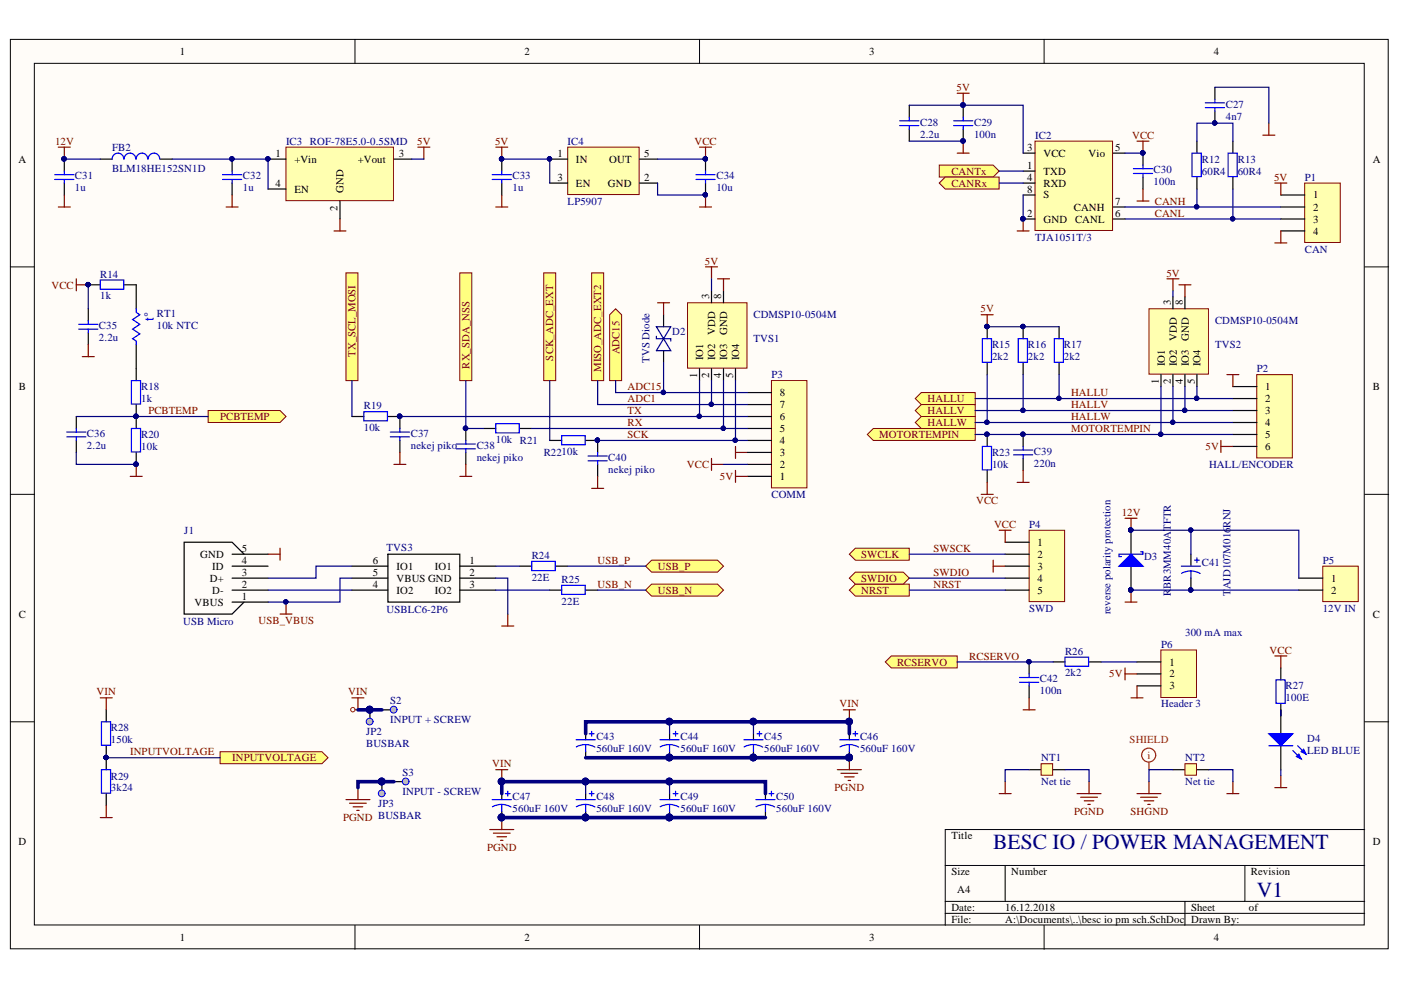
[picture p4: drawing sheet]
<svg xmlns="http://www.w3.org/2000/svg" width="297mm" height="210mm" viewBox="0 0 297 210" stroke-linecap="round" stroke-linejoin="round" font-family="sans-serif">
<defs><g id="words">
<g font-size="4.6" fill="#000080">
<text x="210.6" y="180">BESC IO / POWER MANAGEMENT</text>
<text x="266.5" y="190.1">V1</text>
</g>
<text font-size="2.7" fill="#00f" x="32.6" y="68" transform="rotate(-90 32.6 68)">t°</text>
<g font-size="2.3">
<text x="38.1" y="11.7">1</text>
<text x="111.2" y="11.7">2</text>
<text x="184.3" y="11.7">3</text>
<text x="257.4" y="11.7">4</text>
<text x="3.9" y="34.5">A</text>
<text x="58.4" y="33.2">1</text>
<text x="62.4" y="34.5">+Vin</text>
<text x="75.9" y="34.5">+Vout</text>
<text x="84.6" y="33.2">3</text>
<text x="118.2" y="33.2">1</text>
<text x="122.1" y="34.5">IN</text>
<text x="129.1" y="34.5">OUT</text>
<text x="136.6" y="33.2">5</text>
<text x="217.8" y="35.7">1</text>
<text x="217.8" y="31.9">3</text>
<text x="221.2" y="33.2">VCC</text>
<text x="230.8" y="33.2">Vio</text>
<text x="236.5" y="31.9">5</text>
<text x="291.1" y="34.5">A</text>
<text x="58.4" y="39.5">4</text>
<text x="62.4" y="40.8">EN</text>
<text x="72.8" y="40.8" transform="rotate(-90 72.8 40.8)">GND</text>
<text x="118.2" y="38.3">3</text>
<text x="122.1" y="39.5">EN</text>
<text x="128.9" y="39.5">GND</text>
<text x="136.6" y="38.3">2</text>
<text x="217.8" y="38.3">4</text>
<text x="217.8" y="40.8">8</text>
<text x="221.2" y="37">TXD</text>
<text x="221.2" y="39.5">RXD</text>
<text x="71.5" y="44.8" transform="rotate(-90 71.5 44.8)">2</text>
<text x="217.8" y="46">2</text>
<text x="221.2" y="47.2">GND</text>
<text x="221.2" y="42.1">S</text>
<text x="227.7" y="44.7">CANH</text>
<text x="227.9" y="47.2">CANL</text>
<text x="236.5" y="46">6</text>
<text x="236.5" y="43.4">7</text>
<text x="278.4" y="42.1">1</text>
<text x="278.4" y="44.7">2</text>
<text x="278.4" y="47.2">3</text>
<text x="278.4" y="49.8">4</text>
<text x="150.4" y="63.5" transform="rotate(-90 150.4 63.5)">3</text>
<text x="152.9" y="63.5" transform="rotate(-90 152.9 63.5)">8</text>
<text x="248.2" y="64.7" transform="rotate(-90 248.2 64.7)">3</text>
<text x="250.8" y="64.7" transform="rotate(-90 250.8 64.7)">8</text>
<text x="151.6" y="71" transform="rotate(-90 151.6 71)">VDD</text>
<text x="154.2" y="71" transform="rotate(-90 154.2 71)">GND</text>
<text x="149.1" y="76.4" transform="rotate(-90 149.1 76.4)">IO1</text>
<text x="151.6" y="76.4" transform="rotate(-90 151.6 76.4)">IO2</text>
<text x="154.2" y="76.4" transform="rotate(-90 154.2 76.4)">IO3</text>
<text x="156.7" y="76.4" transform="rotate(-90 156.7 76.4)">IO4</text>
<text x="246.9" y="77.7" transform="rotate(-90 246.9 77.7)">IO1</text>
<text x="249.5" y="77.7" transform="rotate(-90 249.5 77.7)">IO2</text>
<text x="249.5" y="72.2" transform="rotate(-90 249.5 72.2)">VDD</text>
<text x="252" y="77.7" transform="rotate(-90 252 77.7)">IO3</text>
<text x="252" y="72.2" transform="rotate(-90 252 72.2)">GND</text>
<text x="254.6" y="77.7" transform="rotate(-90 254.6 77.7)">IO4</text>
<text x="4" y="82.7">B</text>
<text x="147.8" y="80.1" transform="rotate(-90 147.8 80.1)">1</text>
<text x="150.4" y="80.1" transform="rotate(-90 150.4 80.1)">2</text>
<text x="152.9" y="80.1" transform="rotate(-90 152.9 80.1)">4</text>
<text x="155.4" y="80.1" transform="rotate(-90 155.4 80.1)">5</text>
<text x="165.3" y="84">8</text>
<text x="245.7" y="81.4" transform="rotate(-90 245.7 81.4)">1</text>
<text x="248.2" y="81.4" transform="rotate(-90 248.2 81.4)">2</text>
<text x="250.8" y="81.4" transform="rotate(-90 250.8 81.4)">4</text>
<text x="253.3" y="81.4" transform="rotate(-90 253.3 81.4)">5</text>
<text x="268.3" y="82.7">1</text>
<text x="291.1" y="82.7">B</text>
<text x="165.3" y="89.1">6</text>
<text x="165.3" y="86.5">7</text>
<text x="268.3" y="85.3">2</text>
<text x="268.3" y="87.8">3</text>
<text x="165.3" y="94.1">4</text>
<text x="165.3" y="91.6">5</text>
<text x="268.3" y="90.3">4</text>
<text x="268.3" y="92.9">5</text>
<text x="268.3" y="95.4">6</text>
<text x="165.3" y="101.7">1</text>
<text x="165.3" y="99.2">2</text>
<text x="165.3" y="96.7">3</text>
<text x="42.5" y="118.3">GND</text>
<text x="51.3" y="119.6">4</text>
<text x="51.3" y="117">5</text>
<text x="79.1" y="119.6">6</text>
<text x="99.5" y="119.6">1</text>
<text x="220" y="115.8">1</text>
<text x="220" y="118.3">2</text>
<text x="44.5" y="123.4">D+</text>
<text x="45" y="125.9">D-</text>
<text x="45" y="120.8">ID</text>
<text x="51.3" y="124.6">2</text>
<text x="51.3" y="122.1">3</text>
<text x="79.1" y="124.6">4</text>
<text x="79.1" y="122.1">5</text>
<text x="84.1" y="125.9">IO2</text>
<text x="84.1" y="123.4">VBUS GND</text>
<text x="84.1" y="120.8">IO1</text>
<text x="92.2" y="120.8">IO1</text>
<text x="92.2" y="125.9">IO2</text>
<text x="99.5" y="122.1">2</text>
<text x="99.5" y="124.6">3</text>
<text x="220" y="120.8">3</text>
<text x="220" y="123.4">4</text>
<text x="220" y="125.9">5</text>
<text x="282.2" y="123.4">1</text>
<text x="282.2" y="125.9">2</text>
<text x="4" y="131">C</text>
<text x="41.3" y="128.4">VBUS</text>
<text x="51.3" y="127.2">1</text>
<text x="291.1" y="131">C</text>
<text x="248" y="141.1">1</text>
<text x="248" y="143.6">2</text>
<text x="248" y="146.2">3</text>
<text x="3.9" y="179.2">D</text>
<text x="201.7" y="177.9">Title</text>
<text x="291.1" y="179.2">D</text>
<text x="201.7" y="185.6">Size</text>
<text x="214.4" y="185.6">Number</text>
<text x="265.2" y="185.6">Revision</text>
<text x="203" y="189.4">A4</text>
<text x="201.7" y="193.2">Date:</text>
<text x="201.7" y="195.7">File:</text>
<text x="213.1" y="193.2">16.12.2018</text>
<text x="213.1" y="195.7">A:\Documents\..\besc io pm sch.SchDoc</text>
<text x="252.5" y="193.2">Sheet</text>
<text x="252.5" y="195.7">Drawn By:</text>
<text x="264.8" y="193.2">of</text>
<text x="38.1" y="199.5">1</text>
<text x="111.2" y="199.5">2</text>
<text x="184.3" y="199.5">3</text>
<text x="257.4" y="199.5">4</text>
</g>
<g font-size="2.3" fill="#800000">
<text x="202.8" y="19.3">5V</text>
<text x="240" y="29.4">VCC</text>
<text x="11.7" y="30.7">12V</text>
<text x="88.5" y="30.7">5V</text>
<text x="105" y="30.7">5V</text>
<text x="147.2" y="30.7">VCC</text>
<text x="201.7" y="37">CANTx</text>
<text x="201.7" y="39.5">CANRx</text>
<text x="270.1" y="38.3">5V</text>
<text x="244.8" y="43.4">CANH</text>
<text x="244.8" y="46">CANL</text>
<text x="149.4" y="56.1">5V</text>
<text x="247.3" y="58.6">5V</text>
<text x="10.9" y="61.2">VCC</text>
<text x="207.9" y="66.2">5V</text>
<text x="75.4" y="75.7" transform="rotate(-90 75.4 75.7)">TX_SCL_MOSI</text>
<text x="117.3" y="76.5" transform="rotate(-90 117.3 76.5)">SCK_ADC_EXT</text>
<text x="131.3" y="75.1" transform="rotate(-90 131.3 75.1)">ADC15</text>
<text x="99.5" y="78.2" transform="rotate(-90 99.5 78.2)">RX_SDA_NSS</text>
<text x="127.4" y="78.8" transform="rotate(-90 127.4 78.8)">MISO_ADC_EXT2</text>
<text x="133" y="82.7">ADC15</text>
<text x="227.1" y="84">HALLU</text>
<text x="31.5" y="87.8">PCBTEMP</text>
<text x="46.7" y="89.1">PCBTEMP</text>
<text x="133" y="85.3">ADC1</text>
<text x="133" y="87.8">TX</text>
<text x="196.6" y="87.8">HALLV</text>
<text x="196.6" y="85.3">HALLU</text>
<text x="227.1" y="86.5">HALLV</text>
<text x="227.1" y="89.1">HALLW</text>
<text x="133" y="90.3">RX</text>
<text x="133" y="92.9">SCK</text>
<text x="186.4" y="92.9">MOTORTEMPIN</text>
<text x="196.6" y="90.3">HALLW</text>
<text x="227.1" y="91.6">MOTORTEMPIN</text>
<text x="255.6" y="95.4">5V</text>
<text x="145.6" y="99.2">VCC</text>
<text x="152.7" y="101.7">5V</text>
<text x="206.9" y="106.9">VCC</text>
<text x="210.8" y="112">VCC</text>
<text x="237.8" y="109.4">12V</text>
<text x="126.7" y="119.6">USB_P</text>
<text x="182.6" y="118.3">SWCLK</text>
<text x="197.9" y="117">SWSCK</text>
<text x="126.7" y="124.6">USB_N</text>
<text x="139.5" y="120.8">USB_P</text>
<text x="139.5" y="125.9">USB_N</text>
<text x="182.6" y="125.9">NRST</text>
<text x="182.6" y="123.4">SWDIO</text>
<text x="197.9" y="122.1">SWDIO</text>
<text x="197.9" y="124.6">NRST</text>
<text x="54.8" y="132.2">USB_VBUS</text>
<text x="190.2" y="141.1">RCSERVO</text>
<text x="205.5" y="139.8">RCSERVO</text>
<text x="235.2" y="143.6">5V</text>
<text x="269.2" y="138.6">VCC</text>
<text x="20.5" y="147.4">VIN</text>
<text x="73.8" y="147.4">VIN</text>
<text x="178" y="150">VIN</text>
<text x="27.6" y="160.1">INPUTVOLTAGE</text>
<text x="49.2" y="161.4">INPUTVOLTAGE</text>
<text x="104.4" y="162.7">VIN</text>
<text x="176.9" y="167.8">PGND</text>
<text x="227.8" y="172.9">PGND</text>
<text x="239.7" y="172.9">SHGND</text>
<text x="72.7" y="174.1">PGND BUSBAR</text>
<text x="103.3" y="180.5">PGND</text>
</g>
<g font-size="2.3" fill="#000080">
<text x="259.9" y="22.8">C27</text>
<text x="195.1" y="26.6">C28</text>
<text x="195.1" y="29.2">2.2u</text>
<text x="206.5" y="26.6">C29</text>
<text x="206.5" y="29.2">100n</text>
<text x="219.5" y="29.4">IC2</text>
<text x="259.9" y="25.4">4n7</text>
<text x="23.8" y="31.9">FB2</text>
<text x="60.6" y="30.7">IC3</text>
<text x="65.7" y="30.7">ROF-78E5.0-0.5SMD</text>
<text x="120.3" y="30.7">IC4</text>
<text x="254.8" y="34.5">R12</text>
<text x="262.4" y="34.5">R13</text>
<text x="15.9" y="38">C31</text>
<text x="15.9" y="40.6">1u</text>
<text x="23.8" y="36.5">BLM18HE152SN1D</text>
<text x="51.5" y="38">C32</text>
<text x="51.5" y="40.6">1u</text>
<text x="108.7" y="38">C33</text>
<text x="108.7" y="40.6">1u</text>
<text x="151.9" y="38">C34</text>
<text x="151.9" y="40.6">10u</text>
<text x="244.6" y="36.8">C30</text>
<text x="244.6" y="39.3">100n</text>
<text x="254.8" y="37">60R4</text>
<text x="262.4" y="37">60R4</text>
<text x="276.6" y="38.3">P1</text>
<text x="120.3" y="43.4">LP5907</text>
<text x="219.5" y="51">TJA1051T/3</text>
<text x="276.6" y="53.6">CAN</text>
<text x="21.2" y="58.9">R14</text>
<text x="21.2" y="63.5">1k</text>
<text x="21" y="69.8">C35</text>
<text x="33.2" y="67.3">RT1</text>
<text x="33.2" y="69.8">10k NTC</text>
<text x="142.5" y="71.1">D2</text>
<text x="159.8" y="67.5">CDMSP10-0504M</text>
<text x="257.6" y="68.8">CDMSP10-0504M</text>
<text x="21" y="72.3">2.2u</text>
<text x="137.7" y="76.9" transform="rotate(-90 137.7 76.9)">TVS Diode</text>
<text x="159.8" y="72.6">TVS1</text>
<text x="210.3" y="73.9">R15</text>
<text x="210.3" y="76.4">2k2</text>
<text x="217.9" y="73.9">R16</text>
<text x="217.9" y="76.4">2k2</text>
<text x="225.6" y="73.9">R17</text>
<text x="225.6" y="76.4">2k2</text>
<text x="257.6" y="73.9">TVS2</text>
<text x="29.9" y="82.7">R18</text>
<text x="163.6" y="80.2">P3</text>
<text x="266.5" y="78.9">P2</text>
<text x="29.9" y="85.3">1k</text>
<text x="77.1" y="86.8">R19</text>
<text x="18.4" y="92.6">C36</text>
<text x="18.4" y="95.1">2.2u</text>
<text x="29.9" y="92.9">R20</text>
<text x="29.9" y="95.4">10k</text>
<text x="77.1" y="91.3">10k</text>
<text x="87.1" y="92.6">C37</text>
<text x="87.1" y="95.1">nekej piko</text>
<text x="101.1" y="95.1">C38</text>
<text x="105.1" y="93.9">10k R21</text>
<text x="101.1" y="97.7">nekej piko</text>
<text x="115.3" y="96.7">R2210k</text>
<text x="129" y="97.7">C40</text>
<text x="129" y="100.2">nekej piko</text>
<text x="210.3" y="96.7">R23</text>
<text x="210.3" y="99.2">10k</text>
<text x="219.2" y="96.4">C39</text>
<text x="219.2" y="98.9">220n</text>
<text x="256.3" y="99.2">HALL/ENCODER</text>
<text x="163.6" y="105.6">COMM</text>
<text x="39.1" y="113.2">J1</text>
<text x="218.2" y="112">P4</text>
<text x="260.9" y="111.9" transform="rotate(-90 260.9 111.9)">RNJ</text>
<text x="82" y="116.8">TVS3</text>
<text x="112.7" y="118.5">R24</text>
<text x="242.6" y="118.8">D3</text>
<text x="280.4" y="119.6">P5</text>
<text x="112.7" y="123.1">22E</text>
<text x="119.1" y="123.6">R25</text>
<text x="248.2" y="124.9" transform="rotate(-90 248.2 124.9)">BR3MM40ATFTR</text>
<text x="254.8" y="120.1">C41</text>
<text x="260.9" y="125" transform="rotate(-90 260.9 125)">AJD107M016</text>
<text x="82" y="130">USBLC6-2P6</text>
<text x="119.1" y="128.2">22E</text>
<text x="218.2" y="129.7">SWD</text>
<text x="235.4" y="130.2" transform="rotate(-90 235.4 130.2)">reverse polarity protection</text>
<text x="248.2" y="126.4" transform="rotate(-90 248.2 126.4)">R</text>
<text x="260.9" y="126.4" transform="rotate(-90 260.9 126.4)">T</text>
<text x="280.4" y="129.7">12V IN</text>
<text x="38.8" y="132.5">USB Micro</text>
<text x="246.2" y="137.3">P6</text>
<text x="251.3" y="134.8">300 mA max</text>
<text x="225.8" y="138.8">R26</text>
<text x="225.8" y="143.4">2k2</text>
<text x="82.7" y="149.2">S2</text>
<text x="220.5" y="144.7">C42</text>
<text x="220.5" y="147.2">100n</text>
<text x="246.2" y="150">Header 3</text>
<text x="272.6" y="146.2">R27</text>
<text x="272.6" y="148.7">100E</text>
<text x="23.5" y="155.1">R28</text>
<text x="77.6" y="155.8">JP2</text>
<text x="82.7" y="153.3">INPUT + SCREW</text>
<text x="23.5" y="157.6">150k</text>
<text x="77.6" y="158.3">BUSBAR</text>
<text x="126.4" y="156.8">C43</text>
<text x="126.4" y="159.4">560uF 160V</text>
<text x="144.3" y="156.8">C44</text>
<text x="144.3" y="159.4">560uF 160V</text>
<text x="162" y="156.8">C45</text>
<text x="162" y="159.4">560uF 160V</text>
<text x="182.3" y="156.8">C46</text>
<text x="182.3" y="159.4">560uF 160V</text>
<text x="220.7" y="161.4">NT1</text>
<text x="251.3" y="161.4">NT2</text>
<text x="277.1" y="157.3">D4</text>
<text x="277.1" y="159.9">LED BLUE</text>
<text x="23.5" y="165.3">R29</text>
<text x="23.5" y="167.8">3k24</text>
<text x="85.3" y="164.5">S3</text>
<text x="220.7" y="166.5">Net tie</text>
<text x="251.3" y="166.5">Net tie</text>
<text x="80.2" y="171.1">JP3</text>
<text x="85.3" y="168.6">INPUT - SCREW</text>
<text x="108.7" y="169.6">C47</text>
<text x="108.7" y="172.1">560uF 160V</text>
<text x="126.4" y="169.6">C48</text>
<text x="126.4" y="172.1">560uF 160V</text>
<text x="144.3" y="169.6">C49</text>
<text x="144.3" y="172.1">560uF 160V</text>
<text x="164.6" y="169.6">C50</text>
<text x="164.6" y="172.1">560uF 160V</text>
</g>
<g font-size="2.3" fill="#f00">
<text x="239.5" y="157.6">SHIELD</text>
<text x="243.3" y="160.9">i</text>
</g>
</g></defs>
<g fill="#fffcf8" stroke="#000" stroke-width=".21">
<path d="M2.2 8.4h292.1v192.8h-292.1z"/>
<path d="M7.3 13.4h281.9v182.7h-281.9z"/>
</g>
<g fill="none" stroke="#000" stroke-width=".21">
<path d="M75.3 8.4v5M148.3 8.4v5M221.4 8.4v5M2.2 56.6h5.1M289.3 56.6h5.1M2.2 104.8h5.1M289.3 104.8h5.1M2.2 153h5.1M289.3 153h5.1M289.3 175.9h-88.9v20.3M75.3 196.2v5.1M148.3 196.2v5.1"/>
<path d="M200.4 183.5h88.9M200.4 191.1h88.9M200.4 193.7h88.9M213.1 183.5v7.6M221.4 196.2v5.1M251.2 191.1v5.1M263.9 183.5v7.6"/>
</g>
<path d="M148.3 31.2h2.6M149.6 31.2v2.5M56.8 117.5h2.6M59.4 116.2v2.6M106.4 132.7h2.5M107.7 130.2v2.5" fill="none" stroke="#800000" stroke-width=".25"/>
<circle cx="149.5" cy="33.7" r=".46" fill="#000080" stroke="#000080" stroke-width=".21"/>
<g fill="none" stroke="#000" stroke-width=".25">
<path d="M49.2 117.5h7.6M51.8 117.5l-2.6-2.5h-10.2v15.2h10.2l2.6-2.5M82.2 117.5h15.3v10.2h-15.3zM49.2 127.7h7.6M49.2 125.1h7.6M49.2 122.6h7.6M49.2 120h7.6M74.6 125.1h7.6M74.6 122.6h7.6M74.6 120h7.6M97.5 125.1h7.6M97.5 122.6h7.6"/>
<path d="M97.5 120h7.6M110.2 120h2.5M116.5 125.1h2.6M117.8 120h2.6M124.2 125.1h2.5"/>
</g>
<path d="M112.7 119h5v2h-5zM119.1 124.1h5v1.9h-5z" fill="none" stroke="#00f" stroke-width=".25"/>
<g fill="#ffff80" stroke="#800000" stroke-width=".21">
<path d="M136.9 120l1.2-1.2h14l1.3 1.2-1.3 1.3h-14z" fill-rule="evenodd"/>
<path d="M136.9 125.1l1.2-1.3h14l1.3 1.3-1.3 1.3h-14z" fill-rule="evenodd"/>
</g>
<path d="M16.2 59.1v2.6M16.2 60.4h2.5M28.9 98.5v2.5M27.6 101h2.6M59.4 130.2h2.5M60.6 127.7v2.5" fill="none" stroke="#800000" stroke-width=".25"/>
<g fill="#000080" stroke="#000080" stroke-width=".21">
<circle cx="60.6" cy="127.6" r=".46"/>
<circle cx="28.8" cy="98.4" r=".46"/>
<circle cx="28.8" cy="88.3" r=".46"/>
<circle cx="18.7" cy="60.3" r=".46"/>
</g>
<path d="M28.9 60.4v5.1M28.9 73.1v5.1M16.2 88.3v2.5M16.2 93.4v2.5M28.9 88.3v2.5M28.9 95.9v2.6" fill="none" stroke="#000" stroke-width=".25"/>
<path d="M28.9 65.5v.7l.7 .5-1.5 1 1.5 1.1-1.5 1 1.5 1-1.5 1 .8 .5v.8M14.1 92.6h4.1M14.1 91.6h4.1M16.2 90.8v.8M16.2 92.6v.8M27.9 90.8h1.9v5h-1.9z" fill="none" stroke="#00f" stroke-width=".25"/>
<path d="M44.1 87h15.3l1.2 1.3-1.2 1.3h-15.3z" fill-rule="evenodd" fill="#ffff80" stroke="#800000" stroke-width=".21"/>
<path d="M150.9 97.2v2.5M150.9 98.5h2.5M155.9 94.7v2.5M155.9 95.9h2.6" fill="none" stroke="#800000" stroke-width=".25"/>
<g fill="#ffff80" stroke="#800000" stroke-width=".21">
<path d="M97.5 57.8h2.5v22.9h-2.5z" fill-rule="evenodd"/>
<path d="M115.3 57.8h2.5v22.9h-2.5z" fill-rule="evenodd"/>
<path d="M73.4 57.8h2.5v22.9h-2.5z" fill-rule="evenodd"/>
<path d="M125.4 57.8h2.6v22.9h-2.6z" fill-rule="evenodd"/>
</g>
<path d="M266.5 79.4h7.5v17.7h-7.5z" fill="#ffffb0" stroke="#800000" stroke-width=".21"/>
<path d="M261.4 82h5.1M261.4 84.5h5.1M261.4 87h5.1M261.4 89.6h5.1M261.4 92.1h5.1M261.4 94.7h5.1" fill="none" stroke="#000" stroke-width=".25"/>
<path d="M105.1 31.2h2.6M106.4 31.2v2.5M258.9 93.4v2.5M258.9 94.7h2.5" fill="none" stroke="#800000" stroke-width=".25"/>
<circle cx="106.3" cy="33.7" r=".46" fill="#000080" stroke="#000080" stroke-width=".21"/>
<g fill="#ffff80" stroke="#800000" stroke-width=".21">
<path d="M183.9 92.1l1.3-1.3h21.6v2.6h-21.6z" fill-rule="evenodd"/>
<path d="M194.1 89.6l1.2-1.3h11.5v2.5h-11.5z" fill-rule="evenodd"/>
</g>
<path d="M260.1 79.4h2.6M261.4 79.4v2.6" fill="none" stroke="#800000" stroke-width=".25"/>
<g fill="#ffff80" stroke="#800000" stroke-width=".21">
<path d="M194.1 87l1.2-1.2h11.5v2.5h-11.5z" fill-rule="evenodd"/>
<path d="M194.1 84.5l1.2-1.3h11.5v2.6h-11.5z" fill-rule="evenodd"/>
</g>
<path d="M246.1 137.8h7.6v10.1h-7.6z" fill="#ffffb0" stroke="#800000" stroke-width=".21"/>
<path d="M218.2 140.3v2.6M218.2 145.4v2.6M223.3 140.3h2.5M230.9 140.3h2.5M241.1 140.3h5M241.1 142.9h5M241.1 145.4h5" fill="none" stroke="#000" stroke-width=".25"/>
<path d="M225.8 139.3h5v2h-5zM216.2 143.6h4M216.2 144.7h4M218.2 142.9v.7M218.2 144.7v.7" fill="none" stroke="#00f" stroke-width=".25"/>
<circle cx="218.1" cy="140.3" r=".46" fill="#000080" stroke="#000080" stroke-width=".21"/>
<path d="M216.9 150.5h2.6M218.2 148v2.5M238.5 141.6v2.6M238.5 142.9h2.6M239.8 148h2.5M241.1 145.4v2.6" fill="none" stroke="#800000" stroke-width=".25"/>
<path d="M187.7 140.3l1.3-1.2h13.9v2.5h-13.9z" fill-rule="evenodd" fill="#ffff80" stroke="#800000" stroke-width=".21"/>
<path d="M218.2 112.4h7.5v15.2h-7.5z" fill="#ffffb0" stroke="#800000" stroke-width=".21"/>
<path d="M213.1 115h5.1M213.1 117.5h5.1M213.1 120h5.1M213.1 122.6h5.1M213.1 125.1h5.1" fill="none" stroke="#000" stroke-width=".25"/>
<path d="M210.6 118.8v2.5M211.8 112.4h2.6M213.1 112.4v2.6M210.6 120h2.5" fill="none" stroke="#800000" stroke-width=".25"/>
<g fill="#ffff80" stroke="#800000" stroke-width=".21">
<path d="M180.1 125.1l1.2-1.3h11.5v2.6h-11.5z" fill-rule="evenodd"/>
<path d="M180.1 117.5l1.2-1.3h11.5v2.6h-11.5z" fill-rule="evenodd"/>
<path d="M180.1 122.6l1.2-1.3h10.2l1.3 1.3-1.3 1.2h-10.2z" fill-rule="evenodd"/>
</g>
<path d="M22.5 150.5v2.5M22.5 158.1v5.1M22.5 168.3v2.5" fill="none" stroke="#000" stroke-width=".25"/>
<circle cx="22.5" cy="160.6" r=".46" fill="#000080" stroke="#000080" stroke-width=".21"/>
<path d="M21.5 153h1.9v5h-1.9zM21.5 163.2h1.9v5h-1.9z" fill="none" stroke="#00f" stroke-width=".25"/>
<path d="M46.7 159.4h21.6l1.2 1.3-1.2 1.2h-21.6z" fill-rule="evenodd" fill="#ffff80" stroke="#800000" stroke-width=".21"/>
<g fill="none" stroke="#800000" stroke-width=".25">
<path d="M216.9 99.7v2.6M208 104.8h2.6M209.3 102.3v2.5M215.7 102.3h2.5M21.3 148h2.5M22.5 148v2.5M74.6 148h2.6M75.9 148v2.5M21.3 173.3h2.5M22.5 170.8v2.5M73.4 169.5h5M74.1 170.3h3.6"/>
<path d="M74.9 171.1h2M75.6 171.8h.5M75.9 167v2.5M211.8 168.3h2.6M213.1 165.7v2.6M228.4 168.3h5M229.1 169h3.6M229.9 169.8h2M230.6 170.6h.6M230.9 165.7v2.6"/>
</g>
<path d="M209.3 92.1v2.6M209.3 99.7v2.6M216.9 92.1v2.6M216.9 97.2v2.5" fill="none" stroke="#000" stroke-width=".25"/>
<g fill="#000080" stroke="#000080" stroke-width=".21">
<circle cx="209.2" cy="92.1" r=".46"/>
<circle cx="216.9" cy="92.1" r=".46"/>
</g>
<path d="M208.3 94.7h1.9v4.9h-1.9zM214.9 96.4h4.1M214.9 95.4h4.1M216.9 94.7v.7M216.9 96.4v.8" fill="none" stroke="#00f" stroke-width=".25"/>
<path d="M163.6 80.7h7.5v22.7h-7.5z" fill="#ffffb0" stroke="#800000" stroke-width=".21"/>
<path d="M158.5 98.5h5.1M158.5 95.9h5.1M158.5 93.4h5.1M158.5 90.8h5.1M158.5 88.3h5.1M158.5 85.8h5.1M158.5 83.2h5.1M158.5 101h5.1" fill="none" stroke="#000" stroke-width=".25"/>
<path d="M155.9 99.7v2.6M155.9 101h2.6" fill="none" stroke="#800000" stroke-width=".25"/>
<path d="M129.3 66.7l1.2-1.2 1.3 1.2v14h-2.5z" fill-rule="evenodd" fill="#ffff80" stroke="#800000" stroke-width=".21"/>
<path d="M209.3 69.3v2.5M209.3 76.9v2.5M216.9 69.3v2.5M216.9 76.9v2.5M224.5 69.3v2.5M224.5 76.9v2.5M271.6 150.5v5.1M271.6 158.1v5.1" fill="none" stroke="#000" stroke-width=".25"/>
<g fill="#000080" stroke="#000080" stroke-width=".21">
<circle cx="209.2" cy="69.2" r=".46"/>
<circle cx="216.9" cy="69.2" r=".46"/>
</g>
<path d="M208.3 71.8h1.9v5h-1.9zM215.9 71.8h1.9v5h-1.9zM223.5 71.8h2v5h-2z" fill="none" stroke="#00f" stroke-width=".25"/>
<path d="M208 66.7h2.6M209.3 66.7v2.6" fill="none" stroke="#800000" stroke-width=".25"/>
<path d="M269 155.6h5.1l-2.5 2.5z" fill="#00f"/>
<path d="M269 155.6h5.1l-2.5 2.5zM274.1 159.1l1.8 1.8M275.1 158.1l1.8 1.8" fill="none" stroke="#00f" stroke-width=".25"/>
<path d="M274.9 160.4l.5-.5 .5 1z" fill="#00f"/>
<path d="M274.9 160.4l.5-.5 .5 1z" fill="none" stroke="#00f" stroke-width=".25"/>
<path d="M275.9 159.4l.5-.5 .5 1z" fill="#00f"/>
<path d="M269 158.1h5.1M270.5 144.2h2v4.9h-2zM275.9 159.4l.5-.5 .5 1z" fill="none" stroke="#00f" stroke-width=".25"/>
<path d="M270.3 139.1h2.5M271.6 139.1v2.5M270.3 167h2.5M271.6 164.5v2.5" fill="none" stroke="#800000" stroke-width=".25"/>
<path d="M271.6 141.6v2.6M271.6 149.2v2.6" fill="none" stroke="#000" stroke-width=".25"/>
<path d="M280.5 120h7.5v7.6h-7.5z" fill="#ffffb0" stroke="#800000" stroke-width=".21"/>
<path d="M275.4 122.6h5.1M275.4 125.1h5.1M81 150.5h2.5" fill="none" stroke="#000" stroke-width=".25"/>
<path d="M238.5 109.9h2.6M239.8 109.9v2.5M238.5 127.7h2.6M239.8 125.1v2.6" fill="none" stroke="#800000" stroke-width=".25"/>
<g fill="#000080" stroke="#000080" stroke-width=".21">
<circle cx="239.7" cy="112.4" r=".46"/>
<circle cx="239.7" cy="125.1" r=".47"/>
</g>
<circle cx="83.5" cy="150.5" r=".72" fill="#c0c0c0" stroke="#00f" stroke-width=".21"/>
<path d="M83.5 165.7h2.6" fill="none" stroke="#000" stroke-width=".25"/>
<circle cx="86" cy="165.7" r=".72" fill="#c0c0c0" stroke="#00f" stroke-width=".21"/>
<path d="M218.2 163.2h2.5M223.3 163.2h2.5" fill="none" stroke="#000" stroke-width=".25"/>
<path d="M220.7 161.9h2.5v2.5h-2.5z" fill="#ffffb0" stroke="#800000" stroke-width=".21"/>
<g fill="none" stroke="#f00" stroke-width=".21">
<path d="M75.4 150.5h.5"/>
<circle cx="74.8" cy="150.5" r=".47"/>
</g>
<path d="M120.4 31.2h15.1v10h-15.1z" fill="#ffffb0" stroke="#800000" stroke-width=".21"/>
<g fill="none" stroke="#000" stroke-width=".25">
<path d="M13.6 33.7v2.6M13.6 38.8v2.6M21.3 33.7h2.5M34 33.7h2.5M49.2 33.7v2.6M49.2 38.8v2.6M106.4 33.7v2.6M106.4 38.8v2.6M116.5 33.7h3.9M116.5 38.8h3.9M135.6 33.7h3.8M135.6 38.8h3.8"/>
<path d="M149.6 33.7v2.6M149.6 38.8v2.6M248.7 163.2h2.5M253.8 163.2h2.5"/>
</g>
<g fill="#000080" stroke="#000080" stroke-width=".21">
<circle cx="116.5" cy="33.7" r=".46"/>
<circle cx="106.3" cy="33.7" r=".46"/>
<circle cx="149.5" cy="33.7" r=".46"/>
<circle cx="149.5" cy="41.3" r=".46"/>
<circle cx="13.6" cy="33.7" r=".46"/>
<circle cx="49.2" cy="33.7" r=".46"/>
</g>
<g fill="none" stroke="#00f" stroke-width=".25">
<path d="M11.6 38.1h4.1M11.6 37h4.1M13.6 36.3v.7M13.6 38.1v.7M26.2 33.7a1.23 1.23 0 0 0-1.2-1.2 1.23 1.23 0 0 0-1.2 1.2M28.8 33.7a1.23 1.23 0 0 0-1.3-1.2 1.23 1.23 0 0 0-1.2 1.2M31.3 33.7a1.22 1.22 0 0 0-1.2-1.2 1.22 1.22 0 0 0-1.2 1.2M33.9 33.7a1.22 1.22 0 0 0-1.3-1.2 1.22 1.22 0 0 0-1.2 1.2M47.2 38.1h4M47.2 37h4M49.2 36.3v.7M49.2 38.1v.7"/>
<path d="M104.4 38.1h4M104.4 37h4M106.4 36.3v.7M106.4 38.1v.7M147.6 38.1h4M147.6 37h4M149.6 36.3v.7M149.6 38.1v.7"/>
</g>
<g fill="none" stroke="#800000" stroke-width=".25">
<path d="M12.4 31.2h2.5M13.6 31.2v2.5M88.6 31.2h2.5M89.9 31.2v2.5M12.4 43.9h2.5M13.6 41.4v2.5M47.9 43.9h2.6M49.2 41.4v2.5M70.8 49h2.6M72.1 46.4v2.6M105.1 43.9h2.6M106.4 41.4v2.5"/>
<path d="M148.3 43.9h2.6M149.6 41.4v2.5"/>
</g>
<path d="M251.2 161.9h2.5v2.5h-2.5z" fill="#ffffb0" stroke="#800000" stroke-width=".21"/>
<path d="M241.1 168.3h5M241.8 169h3.6M242.6 169.8h2M243.4 170.6h.5M243.6 165.7v2.6" fill="none" stroke="#800000" stroke-width=".25"/>
<g fill="none" stroke="#f00" stroke-width=".25">
<path d="M243.6 161.7v1.5"/>
<circle cx="243.6" cy="160.1" r="1.48"/>
</g>
<path d="M78.4 150.5v2.5" fill="none" stroke="#000" stroke-width=".25"/>
<circle cx="78.4" cy="150.5" r=".72" fill="#000080" stroke="#000080" stroke-width=".21"/>
<circle cx="78.4" cy="153" r=".72" fill="#c0c0c0" stroke="#00f" stroke-width=".21"/>
<g fill="#000080" stroke="#000080" stroke-width=".21">
<circle cx="78.4" cy="150.5" r=".72"/>
<circle cx="80.9" cy="165.7" r=".72"/>
</g>
<path d="M81 165.7v2.6" fill="none" stroke="#000" stroke-width=".25"/>
<circle cx="80.9" cy="168.2" r=".71" fill="#c0c0c0" stroke="#00f" stroke-width=".21"/>
<g fill="#000080" stroke="#000080" stroke-width=".21">
<circle cx="80.9" cy="165.7" r=".72"/>
<circle cx="141.9" cy="160.6" r=".72"/>
<circle cx="159.7" cy="160.6" r=".71"/>
<circle cx="106.3" cy="173.3" r=".72"/>
<circle cx="124.1" cy="173.3" r=".72"/>
<circle cx="141.9" cy="173.3" r=".72"/>
<circle cx="180" cy="160.6" r=".71"/>
<circle cx="106.3" cy="165.7" r=".72"/>
<circle cx="180" cy="153" r=".71"/>
</g>
<g fill="none" stroke="#000" stroke-width=".25">
<path d="M124.2 155.6v1.2M124.2 159.4v1.3M142 155.6v1.2M142 159.4v1.3M159.7 155.6v1.2M159.7 159.4v1.3M180.1 155.6v1.2M180.1 159.4v1.3M106.4 168.3v1.2M106.4 172.1v1.2M124.2 168.3v1.2M124.2 172.1v1.2"/>
<path d="M142 168.3v1.2M142 172.1v1.2M162.3 168.3v1.2M162.3 172.1v1.2"/>
</g>
<g fill="none" stroke="#00f" stroke-width=".25">
<path d="M122.1 156.8h4.1M124.2 157.9l.8 .1 1.1 .4M124.2 157.9l-1.3 .1-.7 .4M124.2 157.9v1.5M124.9 155.6h1.1M125.4 155.1v1M139.9 156.8h4.1M142 157.9l1.2 .2 .7 .3M142 157.9l-1.3 .1-.7 .4M142 157.9v1.5M142.7 155.6h1M143.2 155.1v1"/>
<path d="M157.7 156.8h4.1M159.7 157.9l.9 .1 1.1 .4M159.7 157.9l-1.2 .1-.7 .4M159.7 157.9v1.5M160.5 155.6h1M161 155.1v1M178 156.8h4.1M180.1 157.9l.8 .1 1.1 .4M180.1 157.9l-1.2 .1-.8 .4M180.1 157.9v1.5M180.8 155.6h1.1M181.3 155.1v1"/>
<path d="M104.4 169.5h4M106.4 170.6l1.2 .2 .7 .3M106.4 170.6l-1.2 .1-.8 .4M106.4 170.6v1.5M107.1 168.3h1.1M107.7 167.8v1M122.1 169.5h4.1M124.2 170.6l1.2 .2 .7 .3M124.2 170.6l-1.3 .1-.7 .4M124.2 170.6v1.5M124.9 168.3h1.1M125.4 167.8v1"/>
<path d="M139.9 169.5h4.1M142 170.6l1.2 .2 .7 .3M142 170.6l-1.3 .1-.7 .3M142 170.6v1.5M142.7 168.3h1M143.2 167.8v1M160.3 169.5h4M162.3 170.6l1.2 .2 .8 .3M162.3 170.6l-1.2 .1-.8 .3M162.3 170.6v1.5M163.1 168.3h1M163.6 167.8v1"/>
</g>
<g fill="none" stroke="#800000" stroke-width=".25">
<path d="M178.8 150.5h2.5M180.1 150.5v2.5M103.8 175.9h5.1M104.6 176.6h3.6M105.1 163.2h2.6M105.4 177.4h2M106.1 178.2h.5M106.4 163.2v2.5M106.4 173.3v2.6M177.5 163.2h5.1M178.3 164h3.6M179.1 164.7h2"/>
<path d="M179.8 165.5h.5M180.1 160.7v2.5"/>
</g>
<path d="M276.6 38.8h7.6v12.6h-7.6z" fill="#ffffb0" stroke="#800000" stroke-width=".21"/>
<path d="M271.6 41.4h5M271.6 43.9h5M271.6 46.4h5M271.6 49h5" fill="none" stroke="#000" stroke-width=".25"/>
<path d="M219.4 29.9h16.5v19h-16.5z" fill="#ffffb0" stroke="#800000" stroke-width=".21"/>
<g fill="none" stroke="#000" stroke-width=".25">
<path d="M192.8 22.3v2.6M192.8 27.4v2.5M204.2 22.3v2.6M204.2 27.4v2.5M216.9 36.3h2.6M216.9 32.5h2.6M216.9 38.8h2.6M236 32.5h2.5M242.3 32.5v2.5M242.3 37.5v2.6M216.9 46.4h2.6M216.9 41.4h2.6"/>
<path d="M236 46.4h2.5M236 43.9h2.5"/>
</g>
<g fill="#000080" stroke="#000080" stroke-width=".21">
<circle cx="216.9" cy="46.4" r=".46"/>
<circle cx="204.2" cy="29.9" r=".46"/>
<circle cx="204.2" cy="22.3" r=".46"/>
<circle cx="242.3" cy="32.4" r=".46"/>
</g>
<g fill="none" stroke="#800000" stroke-width=".25">
<path d="M202.9 19.8h2.6M204.2 19.8v2.5M202.9 32.5h2.6M204.2 29.9v2.6M241.1 29.9h2.5M242.3 29.9v2.6M270.3 38.8h2.5M271.6 38.8v2.6M215.7 49h2.5M216.9 46.4v2.6M241.1 42.6h2.5M242.3 40.1v2.5"/>
<path d="M270.3 51.5h2.5M271.6 49v2.5"/>
</g>
<path d="M190.8 25.6h4M190.8 26.6h4M192.8 24.9v.7M192.8 26.6v.8M202.2 25.6h4.1M202.2 26.6h4.1M204.2 24.9v.7M204.2 26.6v.8M240.3 35.8h4.1M240.3 36.8h4.1M242.3 35v.8M242.3 36.8v.7" fill="none" stroke="#00f" stroke-width=".25"/>
<g fill="#ffff80" stroke="#800000" stroke-width=".21">
<path d="M199.1 35h11.5l1.2 1.3-1.2 1.2h-11.5z" fill-rule="evenodd"/>
<path d="M199.1 38.8l1.3-1.3h11.4v2.6h-11.4z" fill-rule="evenodd"/>
</g>
<path d="M74.6 88.3h2.6M82.2 88.3h2.6v2.5M84.8 93.4v2.5M98.8 90.8v2.6M98.8 95.9v2.6M102.6 90.8h2.5M110.2 90.8h2.5M116.5 93.4h2.6M124.2 93.4h2.5v2.5M126.7 98.5v2.5" fill="none" stroke="#000" stroke-width=".25"/>
<g fill="#000080" stroke="#000080" stroke-width=".21">
<circle cx="84.7" cy="88.3" r=".46"/>
<circle cx="98.7" cy="90.8" r=".47"/>
<circle cx="126.7" cy="93.3" r=".46"/>
</g>
<g fill="none" stroke="#00f" stroke-width=".25">
<path d="M77.1 87.3h5v1.9h-5zM82.8 92.6h4M82.8 91.6h4M84.8 90.8v.8M84.8 92.6v.8M96.7 95.2h4.1M96.7 94.1h4.1M98.8 93.4v.7M98.8 95.2v.7M105.1 89.8h5v2h-5zM119.1 92.4h5v1.9h-5zM124.7 97.7h4"/>
<path d="M124.7 96.7h4M126.7 95.9v.8M126.7 97.7v.8"/>
</g>
<path d="M83.5 98.5h2.6M84.8 95.9v2.6M98.8 98.5v2.5M97.5 101h2.5M125.4 103.5h2.6M126.7 101v2.5" fill="none" stroke="#800000" stroke-width=".25"/>
<path d="M243.6 65.5h12.6v13.8h-12.6z" fill="#ffffb0" stroke="#800000" stroke-width=".21"/>
<path d="M246.1 79.4v2.6M248.7 62.9v2.6M248.7 79.4v2.6M251.2 62.9v2.6M251.2 79.4v2.6M253.8 79.4v2.6" fill="none" stroke="#000" stroke-width=".25"/>
<path d="M247.4 59.1h2.6M248.7 59.1v2.6M250 60.4h2.5M251.2 60.4v2.5" fill="none" stroke="#800000" stroke-width=".25"/>
<path d="M145.8 64.2h12.6v13.9h-12.6z" fill="#ffffb0" stroke="#800000" stroke-width=".21"/>
<path d="M148.3 78.2v2.5M150.9 61.7v2.5M150.9 78.2v2.5M153.4 61.7v2.5M153.4 78.2v2.5M155.9 78.2v2.5M239.8 112.4v5.1M239.8 120v5.1" fill="none" stroke="#000" stroke-width=".25"/>
<path d="M149.6 56.6h2.5M150.9 56.6v2.5M152.1 59.1h2.6M153.4 59.1v2.6" fill="none" stroke="#800000" stroke-width=".25"/>
<g fill="#000080" stroke="#000080" stroke-width=".21">
<circle cx="239.7" cy="125.1" r=".47"/>
<circle cx="239.7" cy="112.4" r=".46"/>
</g>
<path d="M237.3 120l2.5-2.5 2.5 2.5z" fill="#00f"/>
<g fill="none" stroke="#00f" stroke-width=".25">
<path d="M252.7 32.5h2v4.9h-2zM255.6 21.8h4M255.6 22.8h4M257.6 21v.8M257.6 22.8v.8M260.4 32.5h1.9v4.9h-1.9zM21.3 59.4h4.9v1.9h-4.9zM16.7 68.8h4M16.7 69.8h4M18.7 68v.8M18.7 69.8v.7M27.9 80.7h1.9v5h-1.9z"/>
<path d="M241.8 117h.5v.5h-5v.5h.5M253.3 118.8h1M253.8 118.3v1M237.3 120l2.5-2.5 2.5 2.5zM250.5 120h4M252.5 121.1l1.2 .2 .8 .3M252.5 121.1h-.8l-1.2 .5M252.5 121.1v1.5"/>
</g>
<g fill="#000080" stroke="#000080" stroke-width=".21">
<circle cx="239.7" cy="125.1" r=".47"/>
<circle cx="239.7" cy="112.4" r=".46"/>
<circle cx="252.4" cy="125.1" r=".46"/>
<circle cx="18.7" cy="60.3" r=".46"/>
<circle cx="28.8" cy="88.3" r=".46"/>
<circle cx="60.6" cy="127.6" r=".46"/>
<circle cx="28.8" cy="98.4" r=".46"/>
<circle cx="224.5" cy="84.5" r=".46"/>
<circle cx="253.7" cy="84.5" r=".46"/>
<circle cx="216.9" cy="87" r=".46"/>
<circle cx="251.2" cy="87" r=".46"/>
<circle cx="209.2" cy="89.5" r=".46"/>
<circle cx="248.6" cy="89.5" r=".46"/>
<circle cx="218.1" cy="140.3" r=".46"/>
<circle cx="22.5" cy="160.6" r=".46"/>
<circle cx="78.4" cy="150.5" r=".72"/>
<circle cx="80.9" cy="165.7" r=".72"/>
<circle cx="209.2" cy="69.2" r=".46"/>
<circle cx="216.9" cy="69.2" r=".46"/>
<circle cx="149.5" cy="33.7" r=".46"/>
<circle cx="149.5" cy="41.3" r=".46"/>
<circle cx="116.5" cy="33.7" r=".46"/>
<circle cx="106.3" cy="33.7" r=".46"/>
<circle cx="13.6" cy="33.7" r=".46"/>
<circle cx="106.3" cy="173.3" r=".72"/>
<circle cx="124.1" cy="173.3" r=".72"/>
<circle cx="141.9" cy="173.3" r=".72"/>
<circle cx="141.9" cy="165.7" r=".72"/>
<circle cx="124.1" cy="165.7" r=".72"/>
<circle cx="106.3" cy="165.7" r=".72"/>
<circle cx="180" cy="160.6" r=".71"/>
<circle cx="159.7" cy="160.6" r=".71"/>
<circle cx="141.9" cy="160.6" r=".72"/>
<circle cx="180" cy="153" r=".71"/>
<circle cx="159.7" cy="153" r=".71"/>
<circle cx="141.9" cy="153" r=".72"/>
<circle cx="204.2" cy="22.3" r=".46"/>
<circle cx="204.2" cy="29.9" r=".46"/>
<circle cx="242.3" cy="32.4" r=".46"/>
<circle cx="216.9" cy="46.4" r=".46"/>
<circle cx="98.7" cy="90.8" r=".47"/>
<circle cx="140.6" cy="83.2" r=".46"/>
<circle cx="209.2" cy="92.1" r=".46"/>
<circle cx="216.9" cy="92.1" r=".46"/>
<circle cx="246.1" cy="92.1" r=".46"/>
<circle cx="148.3" cy="88.3" r=".46"/>
<circle cx="84.7" cy="88.3" r=".46"/>
<circle cx="153.3" cy="90.8" r=".46"/>
<circle cx="155.9" cy="93.3" r=".46"/>
<circle cx="126.7" cy="93.3" r=".46"/>
<circle cx="150.8" cy="85.7" r=".46"/>
<circle cx="252.5" cy="112.4" r=".46"/>
<circle cx="261.3" cy="46.4" r=".46"/>
<circle cx="257.5" cy="26.1" r=".46"/>
<circle cx="253.7" cy="43.8" r=".46"/>
</g>
<g fill="none" stroke="#000" stroke-width=".25">
<path d="M257.6 18.5v2.5M253.8 29.9v2.6M253.8 37.5v2.6M257.6 23.6v2.5M261.4 29.9v2.6M261.4 37.5v2.6M18.7 60.4h2.6M18.7 65.5v2.5M18.7 70.5v2.6M26.3 60.4h2.6M28.9 78.2v2.5M140.7 66.7v2.6"/>
<path d="M140.7 74.3v2.6M28.9 85.8v2.5M252.5 117.5v2.5M252.5 122.6v2.5"/>
</g>
<path d="M139.2 69.3h3l-1.5 2.5zM139.2 71.3v.5h3v.5M140.7 71.8l1.5 2.5h-3z" fill="none" stroke="#0c0087" stroke-width=".25"/>
<path d="M267.7 28.7h2.6M269 26.1v2.6M17.4 75.6h2.6M18.7 73.1v2.5M139.4 64.2h2.6M140.7 64.2v2.5M260.1 168.3h2.6M261.4 165.7v2.6" fill="none" stroke="#800000" stroke-width=".25"/>
<g fill="none" stroke="#000080" stroke-width=".25">
<path d="M257.6 18.5h11.4v7.6M13.6 33.7h7.7M106.4 33.7h10.1v5.1M139.4 38.8v2.6h10.2M139.4 33.7h10.2M192.8 22.3h24.1v10.2M192.8 29.9h11.4M211.8 38.8h5.1M211.8 36.3h5.1M238.5 32.5h3.8M253.8 29.9v-3.8h7.6v3.8M150.9 59.1v2.6"/>
<path d="M216.9 41.4v5M238.5 46.4h33.1M238.5 43.9h33.1M253.8 40.1v3.8M261.4 40.1v6.3M18.7 60.4v5.1M140.7 76.9v6.3M209.3 69.3h15.2M209.3 79.4v10.2M216.9 79.4v7.6M224.5 79.4v5.1M248.7 61.7v1.2"/>
<path d="M16.2 95.9v2.6h12.7M16.2 88.3h27.9M74.6 80.7v7.6M84.8 88.3h73.7M98.8 80.7v10.1h3.8M112.7 90.8h45.8M116.5 80.7v12.7M126.7 93.4h31.8M126.7 80.7v5.1h31.8M130.5 80.7v2.5h28M148.3 80.7v7.6M150.9 80.7v5.1"/>
<path d="M153.4 98.5h5.1M153.4 80.7v10.1M155.9 80.7v12.7M206.8 84.5h54.6M206.8 87h54.6M206.8 89.6h54.6M206.8 92.1h54.6M246.1 82v10.1M248.7 82v7.6M251.2 82v5M253.8 82v2.5M192.8 117.5h20.3"/>
<path d="M239.8 112.4h35.6v10.2M252.5 112.4v5.1M56.8 125.1h17.8M74.6 122.6h-2.5v5.1h-15.3M74.6 120h-7.6v2.6h-10.2M105.1 122.6h2.6v7.6M105.1 125.1h11.4M105.1 120h5.1M120.4 120h16.5M126.7 125.1h10.2M192.8 125.1h20.3M192.8 122.6h20.3"/>
<path d="M239.8 125.1h35.6M142 153v2.6M159.7 153v2.6M202.9 140.3h20.4M233.4 140.3h7.7M271.6 150.5v1.3M22.5 160.7h24.2M124.2 165.7v2.6M142 165.7v2.6M218.2 163.2h-5.1v2.5M225.8 163.2h5.1v2.5M248.7 163.2h-5.1v2.5"/>
<path d="M256.3 163.2h5.1v2.5M271.6 163.2v1.3"/>
</g>
<path d="M75.9 150.5h5.1M124.2 155.6v-2.6h55.9v2.6M83.5 165.7h-7.6v1.3M106.4 173.3h55.9M106.4 168.3v-2.6h55.9v2.6M124.2 160.7h55.9" fill="none" stroke="#000080" stroke-width=".76"/>
<path d="M60.6 31.2h22.8v11.3h-22.8z" fill="#ffffb0" stroke="#800000" stroke-width=".21"/>
<path d="M56.8 33.7h3.8M83.5 33.7h3.8M56.8 40.1h3.8M72.1 42.6v3.8" fill="none" stroke="#000" stroke-width=".25"/>
<g fill="#000080" stroke="#000080" stroke-width=".21">
<circle cx="56.8" cy="33.7" r=".46"/>
<circle cx="49.2" cy="33.7" r=".46"/>
</g>
<path d="M36.5 33.7h20.3v6.4M87.3 33.7h2.6" fill="none" stroke="#000080" stroke-width=".25"/>
<use href="#words"/>
</svg>
